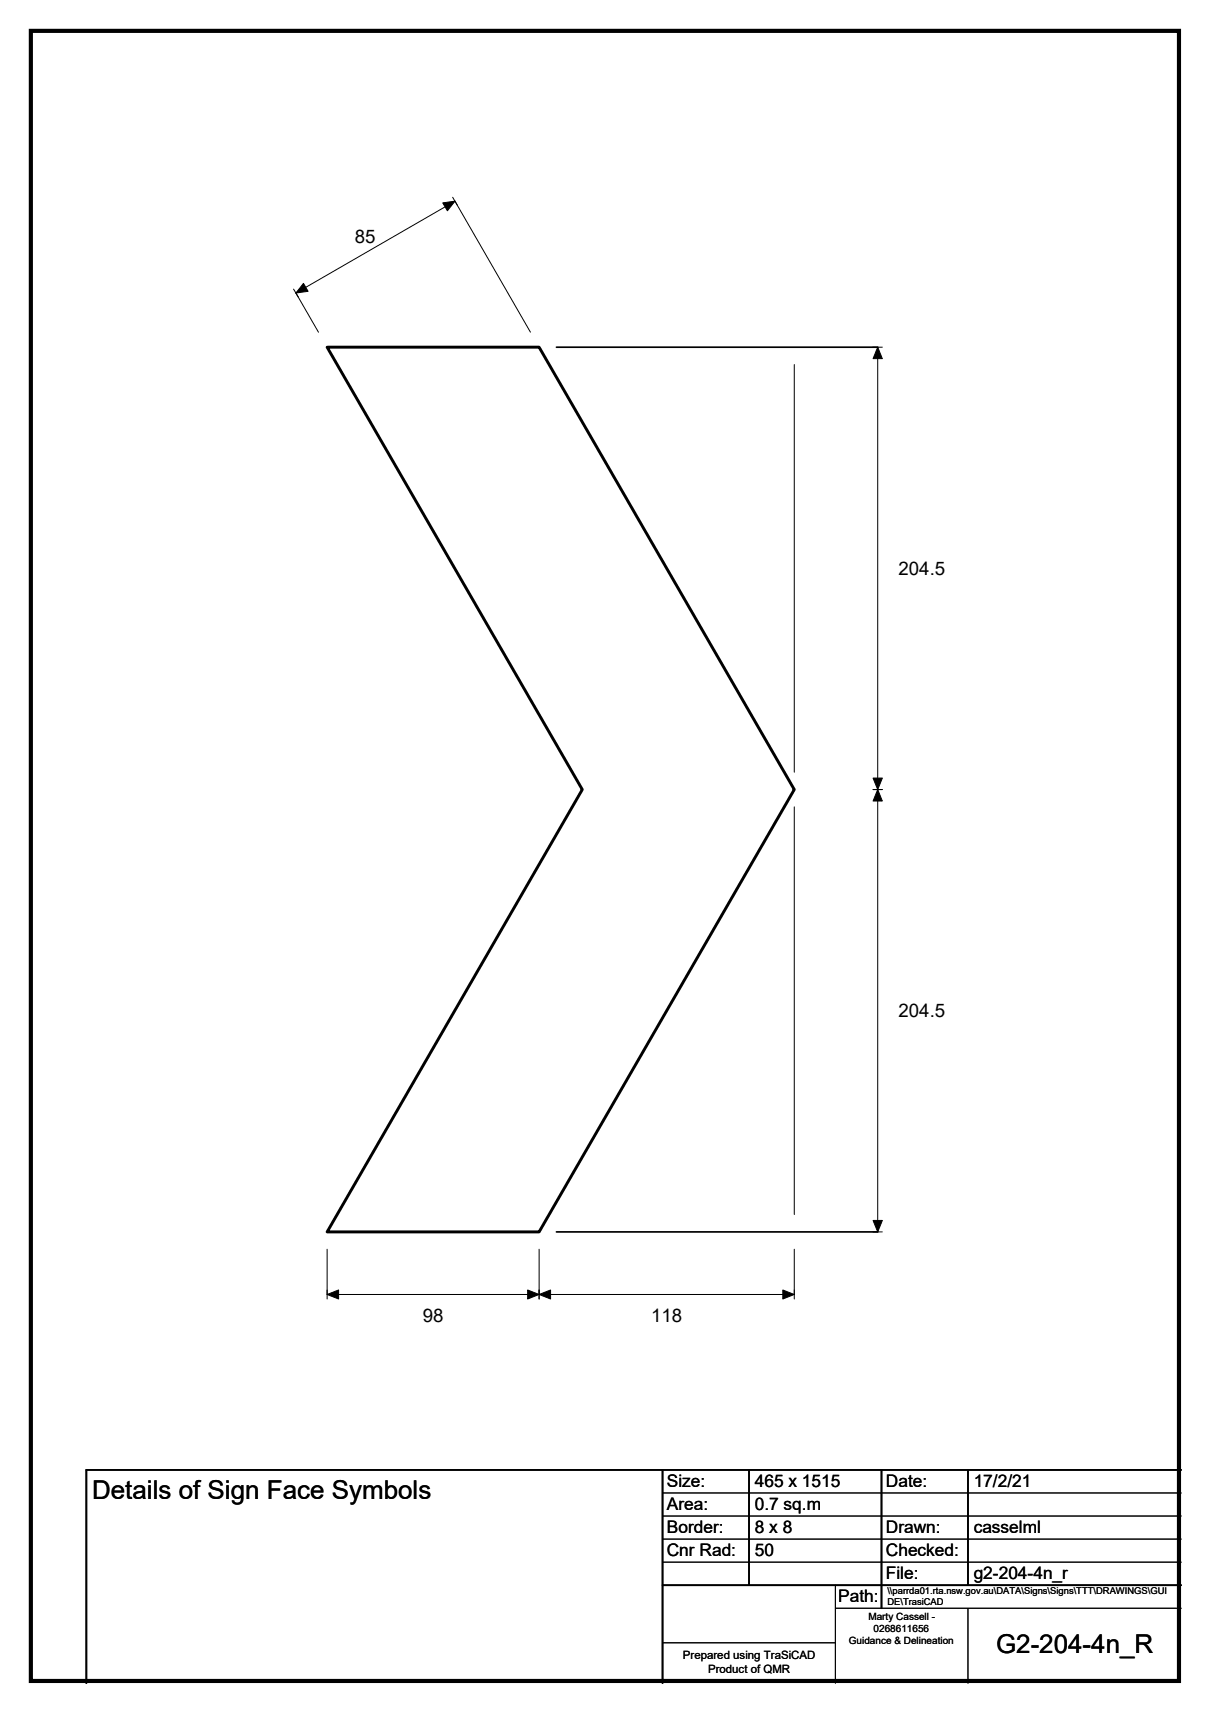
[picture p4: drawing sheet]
<svg xmlns="http://www.w3.org/2000/svg" width="210mm" height="297mm" viewBox="0 0 210 297" stroke-linecap="round" stroke-linejoin="round" font-family="sans-serif">
<defs><g id="words">
<g font-size="4.5">
<text x="16" y="260.1">Details of Sign Face Symbols</text>
<text x="172.8" y="286.9">G2-204-4n_R</text>
</g>
<g font-size="3.2">
<text x="61.6" y="42.1">85</text>
<text x="155.9" y="99.7">204.5</text>
<text x="155.9" y="176.5">204.5</text>
<text x="73.4" y="229.3">98</text>
<text x="113" y="229.3">118</text>
</g>
<g font-size="3">
<text x="115.7" y="258">Size:</text>
<text x="131" y="258">465 x 1515</text>
<text x="153.7" y="258">Date:</text>
<text x="169" y="258">17/2/21</text>
<text x="115.7" y="262">Area:</text>
<text x="131" y="262">0.7 sq.m</text>
<text x="115.7" y="266">Border:</text>
<text x="115.7" y="270">Cnr Rad:</text>
<text x="131" y="266">8 x 8</text>
<text x="131" y="270">50</text>
<text x="153.7" y="266">Drawn:</text>
<text x="153.7" y="270">Checked:</text>
<text x="169" y="266">casselml</text>
<text x="153.7" y="274">File:</text>
<text x="169" y="274">g2-204-4n_r</text>
<text x="145.5" y="278">Path:</text>
</g>
<g font-size="2">
<text x="118.5" y="287.8">Prepared using TraSiCAD</text>
<text x="122.9" y="290.2">Product of QMR</text>
</g>
<g font-size="1.7">
<text x="150.7" y="281.1">Marty Cassell -</text>
<text x="147.3" y="285.2">Guidance &amp; Delineation</text>
<text x="151.6" y="283.1">0268611656</text>
</g>
<g font-size="1.6">
<text x="154" y="276.6">\\parrda01.rta.nsw.gov.au\DATA\Signs\Signs\TTT\DRAWINGS\GUI</text>
<text x="154" y="278.5">DE\TrasiCAD</text>
</g>
</g></defs>
<path d="M96.6 60.2h55.7M96.6 213.7h55.7M115 255v37M130 255v20M153 255v24M168 255v20M205 255h-190v37M115 275h90" fill="none" stroke="#000" stroke-width=".3"/>
<g fill="none" stroke="#000" stroke-width=".17">
<path d="M78.5 34.2l.9 1.4M50.9 50.2l.9 1.3M55.3 57.6l-3.9-6.8 27.6-15.9 13.1 22.7M137.8 63.2v70.8M151.5 60.2h1.6M152.3 60.2v153.5M137.8 140v70.7M151.5 137h1.6M56.8 216.7v8.7M93.6 216.7v8.7M137.8 216.7v8.7M151.5 213.7h1.6"/>
<path d="M56.8 224.6h81M115 259h90M115 263h90M115 267h90M115 271h90M145 279h60M145 275v17M168 279v13M115 285h30"/>
</g>
<path d="M76.8 35.2l2.2-.3-1.4 1.7zM52.7 49.2l.8 1.3-2.1 .3zM152.3 60.2l.8 2h-1.6zM151.5 135h1.6l-.8 2zM152.3 137l.8 2h-1.6zM151.5 211.8h1.6l-.8 1.9zM56.8 224.6l2-.8v1.6zM91.6 223.8l2 .8-2 .8zM93.6 224.6l1.9-.8v1.6zM135.8 223.8l2 .8-2 .8z" fill="#000" stroke="#000" stroke-width=".17"/>
<path d="M56.8 60.2h36.8l44.2 76.8-44.2 76.7h-36.8l44.2-76.7z" fill="none" stroke="#000" stroke-width=".51"/>
<path d="M5.4 5.4h199.2v286.3h-199.2z" fill="none" stroke="#000" stroke-width=".72"/>
<use href="#words"/>
</svg>
